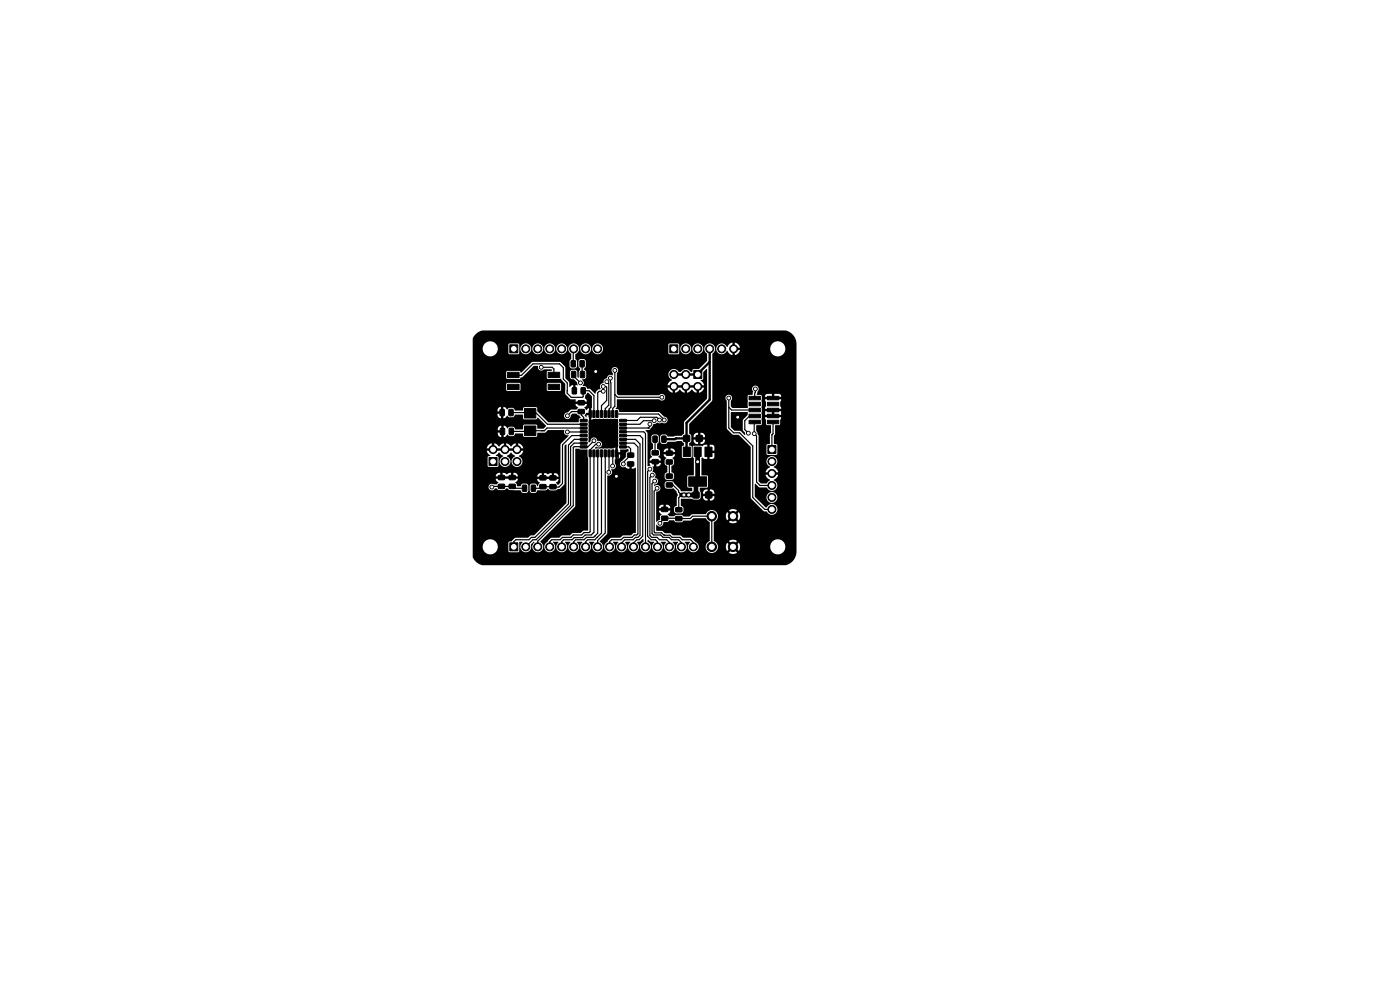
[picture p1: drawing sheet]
<svg xmlns="http://www.w3.org/2000/svg" width="297mm" height="210mm" viewBox="0 0 297 210" stroke-linecap="round" stroke-linejoin="round" font-family="sans-serif">
<g fill="#000" stroke="#000" stroke-width=".21">
<path d="M108.1 73.1h1.7v1.7h-1.7zM121.2 76.5h.7l.2 .1v1l-.1 .2-.6 .1-.3-.2zM121.3 78.8l.6-.1 .3 .2v1l-.2 .2h-.5l-.3-.1zM123.1 76.5h.6l.3 .1v1l-.2 .2-.6 .1-.2-.2zM123.2 78.8l.6-.1 .2 .2 .1 1-.2 .2h-.6l-.2-.1zM142.1 73.1h1.7v1.7h-1.7zM147.2 78.6h1.7v1.7h-1.7zM103.7 97.1h1.7v1.7h-1.7zM106.1 86.9l.7-.1 .2 .2v1l-.1 .2h-.6l-.2-.1zM106.2 90.9l.6-.1 .3 .2v1l-.2 .2h-.5l-.3-.1zM107.7 79h2.4v1.1h-2.4zM107.7 81.5h2.4v1.1h-2.4z"/>
<path d="M108 86.9l.7-.1 .2 .2v1l-.2 .2h-.5l-.3-.1zM108.1 90.9l.6-.1 .2 .2 .1 1-.2 .2h-.6l-.2-.1zM111.3 86.7h2.4v2h-2.4zM111.3 90.4h2.4v2h-2.4zM116.3 81.5h2.4v1.1h-2.4zM116.3 79h2.4v1.1h-2.4zM121.4 82.3l.7-.1 .2 .1v1l-.1 .3h-.6l-.2-.2zM123.1 89h1.4l.1 .4h-1.4zM123.1 89.8h1.4l.1 .4h-1.4zM123.1 90.6h1.4l.1 .4h-1.4zM123.1 91.4h1.4l.1 .4h-1.4zM123.1 92.2h1.4l.1 .4h-1.4z"/>
<path d="M123.1 93h1.4l.1 .4h-1.4zM123.1 93.8h1.4l.1 .4h-1.4zM123.1 94.6h1.4l.1 .4h-1.4zM122.7 85h1.2l.1 .2v.6l-.2 .1h-1l-.2-.2zM122.7 86.9l1.2-.1 .1 .3v.5l-.2 .2h-1l-.2-.2zM123.3 82.3l.7-.1 .2 .1v1l-.1 .3h-.6l-.2-.2zM125 95.5h.4v1.4l-.4-.1zM125 87.1l.4 .1v1.4l-.4-.1zM125.8 95.5h.4v1.4l-.4-.1zM125.8 87.1l.4 .1v1.4l-.4-.1zM126.6 95.5h.4v1.4l-.4-.1zM126.6 87.1l.4 .1v1.4l-.4-.1z"/>
<path d="M127.4 95.5h.4v1.4l-.4-.1zM127.4 87.1l.4 .1v1.4l-.4-.1zM128.2 95.5h.4v1.4l-.4-.1zM128.2 87.1l.4 .1v1.4l-.4-.1zM129 95.5h.4v1.4l-.4-.1zM129 87.1l.4 .1v1.4l-.4-.1zM129.8 95.5h.4v1.4l-.4-.1zM129.8 87.1l.4 .1v1.4l-.4-.1zM130.6 95.5h.4v1.4l-.4-.1zM130.6 87.1l.4 .1v1.4l-.4-.1zM131.5 94.6h1.3l.1 .4h-1.4zM131.5 93.8h1.3l.1 .4h-1.4z"/>
<path d="M131.5 93h1.3l.1 .4h-1.4zM131.5 92.2h1.3l.1 .4h-1.4zM131.5 91.4h1.3l.1 .4h-1.4zM131.5 90.6h1.3l.1 .4h-1.4zM131.5 89.8h1.3l.1 .4h-1.4zM131.5 89h1.3l.1 .4h-1.4zM133.2 98h1.1l.2 .2v.6l-.3 .1h-1l-.1-.2zM133.2 96.1h1.1l.2 .2v.6l-.3 .1h-1l-.1-.2zM138.4 97.5h1.1l.2 .2v.6l-.2 .1h-1l-.2-.2zM138.4 95.6h1.1l.2 .2v.6l-.2 .1h-1l-.2-.2zM138.6 92.5h.6l.2 .1 .1 1-.2 .2-.6 .1-.2-.2zM140.4 92.5h.7l.2 .1v1l-.1 .2-.6 .1-.2-.2z"/>
<path d="M141.4 95.7h1.1l.2 .2v.6l-.2 .1h-1l-.2-.2zM141.4 97.6l1.1-.1 .2 .3v.5l-.2 .2h-1l-.2-.3zM144.9 94.8h1.6v2h-1.6zM145 92.4h1.3v1.2h-1.3zM147.2 94.8h1.6v2h-1.6zM147.7 92.4h1.3v1.2h-1.3zM149.6 94.8h1.4v2h-1.4zM158.9 89.1h2.4v.8h-2.4zM158.9 87.9h2.4v.7h-2.4zM158.9 86.6h2.4v.8h-2.4zM158.9 85.3h2.4v.8h-2.4zM158.9 84.1h2.4v.7h-2.4z"/>
<path d="M162.9 94.5h1.7v1.7h-1.7zM162.8 89.1h2.4v.8h-2.4zM162.8 87.9h2.4v.7h-2.4zM162.8 86.6h2.4v.8h-2.4zM162.8 85.3h2.4v.8h-2.4zM162.8 84.1h2.4v.7h-2.4zM105.7 102.8l1.2-.1 .2 .2v.6l-.3 .2-1-.1-.1-.2zM105.7 100.9l1.2-.1 .2 .3v.5l-.3 .2h-1l-.1-.3zM108 102.8l1.2-.1 .2 .2-.1 .6-.2 .2-1-.1-.1-.2zM108 100.9l1.2-.1 .2 .3-.1 .5-.2 .2h-1l-.1-.3zM108.1 115.1h1.7v1.7h-1.7zM110.9 102.9h.6l.2 .1 .1 1-.2 .3h-.6l-.2-.2z"/>
<path d="M112.7 102.9h.7l.2 .1v1l-.1 .3h-.6l-.2-.2zM114.5 102.8h1.2l.2 .2v.6l-.3 .1h-1l-.1-.2zM114.5 100.9h1.2l.2 .2v.6l-.3 .2-1-.1-.1-.2zM116.7 102.8h1.1l.2 .2v.6l-.2 .1h-1.1l-.1-.2zM116.7 101l1.1-.1 .2 .2v.6l-.2 .2-1.1-.1-.1-.2zM140.4 109.5h1.1l.2 .2v.6l-.2 .1h-1l-.2-.2zM140.4 107.6h1.1l.2 .2v.6l-.2 .1h-1l-.2-.2zM141.4 102.5l1.1-.1 .2 .2v.6l-.2 .2-1-.1-.2-.2zM141.4 100.6l1.1-.1 .2 .3v.5l-.2 .2h-1l-.2-.3zM143.4 107.7h1.1l.2 .2v.6l-.2 .1h-1l-.2-.2zM143.4 109.6l1.1-.1 .2 .3v.5l-.2 .2h-1l-.2-.3zM146.1 101.1h3.8v2h-3.8z"/>
<path d="M147 104.4h1.3v1.2h-1.3zM149.7 104.4h1.3v1.2h-1.3z"/>
<circle cx="111.5" cy="74" r=".85"/>
<circle cx="114.1" cy="74" r=".85"/>
<circle cx="114.8" cy="77.9" r=".4"/>
<circle cx="116.6" cy="74" r=".85"/>
<circle cx="119.2" cy="74" r=".85"/>
<circle cx="121.7" cy="74" r=".85"/>
<circle cx="124.2" cy="74" r=".85"/>
<circle cx="126.4" cy="78.8" r=".4"/>
<circle cx="126.8" cy="74" r=".85"/>
<circle cx="130.4" cy="78.6" r=".4"/>
<circle cx="143" cy="79.4" r=".85"/>
<circle cx="145.5" cy="74" r=".85"/>
<circle cx="145.5" cy="79.4" r=".85"/>
<circle cx="148" cy="74" r=".85"/>
<circle cx="150.6" cy="74" r=".85"/>
<circle cx="153.1" cy="74" r=".85"/>
<circle cx="155.6" cy="74" r=".85"/>
<circle cx="104.6" cy="95.4" r=".85"/>
<circle cx="107.1" cy="97.9" r=".85"/>
<circle cx="107.1" cy="95.4" r=".85"/>
<circle cx="109.7" cy="95.4" r=".85"/>
<circle cx="109.7" cy="97.9" r=".85"/>
<circle cx="120.4" cy="91.6" r=".4"/>
<circle cx="120.4" cy="88.2" r=".4"/>
<circle cx="123.1" cy="81.2" r=".4"/>
<circle cx="126" cy="93.5" r=".4"/>
<circle cx="127" cy="94.2" r=".4"/>
<circle cx="128" cy="82" r=".4"/>
<circle cx="128" cy="83" r=".4"/>
<circle cx="128.7" cy="81" r=".4"/>
<circle cx="129.5" cy="80.2" r=".4"/>
<circle cx="130" cy="98.9" r=".4"/>
<circle cx="132.2" cy="98.4" r=".4"/>
<circle cx="137.9" cy="99.5" r=".4"/>
<circle cx="137.9" cy="90" r=".4"/>
<circle cx="138.8" cy="89.2" r=".4"/>
<circle cx="139.9" cy="89.1" r=".4"/>
<circle cx="140.4" cy="84.3" r=".4"/>
<circle cx="140.9" cy="89.1" r=".4"/>
<circle cx="143" cy="82" r=".85"/>
<circle cx="145.5" cy="82" r=".85"/>
<circle cx="148" cy="98" r=".4"/>
<circle cx="148" cy="82" r=".85"/>
<circle cx="154.6" cy="84.4" r=".4"/>
<circle cx="156.5" cy="88.5" r=".4"/>
<circle cx="158.8" cy="91.9" r=".4"/>
<circle cx="160" cy="92" r=".4"/>
<circle cx="160.3" cy="82.5" r=".4"/>
<circle cx="163.8" cy="97.9" r=".85"/>
<circle cx="104.3" cy="103.3" r=".4"/>
<circle cx="111.5" cy="116" r=".85"/>
<circle cx="114.1" cy="116" r=".85"/>
<circle cx="116.6" cy="116" r=".85"/>
<circle cx="119.2" cy="116" r=".85"/>
<circle cx="121.7" cy="116" r=".85"/>
<circle cx="124.2" cy="116" r=".85"/>
<circle cx="126.8" cy="116" r=".85"/>
<circle cx="129.1" cy="100.2" r=".4"/>
<circle cx="129.3" cy="116" r=".85"/>
<circle cx="130.8" cy="101" r=".4"/>
<circle cx="131.9" cy="116" r=".85"/>
<circle cx="134.4" cy="116" r=".85"/>
<circle cx="136.9" cy="116" r=".85"/>
<circle cx="138.4" cy="100.8" r=".4"/>
<circle cx="138.9" cy="102.1" r=".4"/>
<circle cx="139.4" cy="103.6" r=".4"/>
<circle cx="139.5" cy="116" r=".85"/>
<circle cx="140" cy="111" r=".4"/>
<circle cx="142" cy="116" r=".85"/>
<circle cx="144.6" cy="116" r=".85"/>
<circle cx="145.1" cy="105" r=".4"/>
<circle cx="146.1" cy="105" r=".4"/>
<circle cx="147.1" cy="116" r=".85"/>
<circle cx="151" cy="116" r="1"/>
<circle cx="151" cy="109.5" r="1"/>
<circle cx="155.5" cy="116" r="1"/>
<circle cx="155.5" cy="109.5" r="1"/>
<circle cx="163.8" cy="103" r=".85"/>
<circle cx="163.8" cy="100.4" r=".85"/>
<circle cx="163.8" cy="105.5" r=".85"/>
<circle cx="163.8" cy="108.1" r=".85"/>
</g>
<g fill="none" stroke="#000" stroke-width=".25">
<path d="M108.1 79.6h2.5l2.5-2.4h5.6l.8 .8v2.4l.8 .8v2.2l.9 .9h2.4l.1-.2v-1.2h1.3l1 1v3.9M114.9 78l2.2-.1 .4 .4v1.2M117.3 79.2h.3M121.7 79.4v.4l1.4 1.4M121.7 74l-.1 3.2M123.5 77.2l.1 2.2M130.4 78.6v7.6l-.4 .4v1.2M108.4 87.5h3.9l.2 .2h1.3l2.3 2.3h7.7M120.3 82.9h.1M120.4 88.2l.9-.9h2v.7l.5 .5v.7M123 93.2l.8 .1M123.8 94.7v.1"/>
<path d="M123.8 90.8h-7.7l-.6 .6-7 .1M123.8 91.6h-3.4M123.8 93.2h-2l-1.2 1.2v12.5l-7.1 7.1h-.8l-.5 .5h-2.8l-.4 .4v1.1M123.8 94h-2l-.7 .7v12.5l-7.4 7.3h-.7l-1.5 1.5M123.8 92.4h-2.5l-2 2v8.2l-.7 .7-1.3-.1M125.2 96.2h.1M126 93.5l-1.3 1.3-2.9-.1-.2 .2v12.4l-7.5 7.5v1.2M126 96.2v16.7l-.6 .6h-1.2l-.6 .5h-1.8l-.4 .5h-1.8l-.4 .4v1.1M126.8 96.2v16.9l-.9 .9h-1.5l-.5 .5h-1.8l-.4 .4v1.1M127 94.2h-.6l-1.2 1.2v17.4l-.2 .2h-1.1l-.5 .5h-1.8l-.5 .5h-1.8l-.5 .5h-1.8l-.4 .4v1.1M127.6 96.2v16.9l-1.4 1.4h-1.5l-.5 .4v1.1M127.8 83.2l.2-.2h-.9l-.3 .3v4.5"/>
<path d="M128 82h.5l.2 .1v2.9l-1.1 1.1v1.7M128.2 96.2h.1M128.4 96.2v16.8l-1.6 1.7v1.3M128.7 81l.5 .4v4.5l-.8 .8v1.1M129.2 96.2l-.1 4M129.5 80.2l.1 6.2-.4 .4v1M130 96.2v2.7M130.4 83.7l.6 .6h9.4M130.8 96.2l.4 .4v4l-.4 .4M130.8 87.8h.1M130.8 87.8h8.9l1.2 1.3M132.2 91.7l.2 .1"/>
<path d="M132.2 92.4h3.5l.6 .6v20.7l-.7 .8h-.5l-.7 .7v.8M132.2 94.8h1.2l.4 .4v1.3l-1.6 1.6v.3M132.2 90.8h5.4M132.2 94h2.3l.8 .8v18.4l-.2 .3h-.5l-.5 .5h-1.8l-.5 .5h-2.1l-.4 .4v1.1M132.2 93.2h2.6l1 1v19.3l-.5 .5h-.5l-.5 .5h-1.8l-.6 .7v.8M132.2 91.6h4.4l.3 .4v24M137.6 90.8h.1M137.9 99.5l-.5 .5v13.8l.7 .7h1l.4 .4v1.1M137.9 90v.4l-.4 .4M138.8 89.2h-2.3l-.8 .8h-3.5M139 93.2v2.9M139.9 89.1l-.6-.6h-3.5l-.6 .7h-3"/>
<path d="M142 98v3M154.6 84.4v6.4l1 1h1.3l2.8 2.8v10.9l2.5 2.6h2.3M154.6 86.4l.6 .6h4.9M160.1 89.5l-.1 2.5 .5 .5v9.7l.7 .8h2.6M160.1 88.3h-1.1l-1 1v1.8l.8 .8M160.3 82.5l-.2 1.9M163.7 92.3h.1M163.8 92.3v3.1M164 89.5v2.5l-.3 .3M164 89.5h.1M104.3 103.3l.2-.1h4.2l.4 .4h2.2M115.2 101.4h2.1"/>
<path d="M117.3 103.2h-2.1l-.4 .4h-1.6M117.3 101.4h.1M117.3 103.2h.1M138.4 100.8l-.5 .5v12.3l.4 .4h1.1l.5 .5h1.5l.6 .6v.9M138.9 102.1l-.6 .5v10.6l.3 .3h1.6l.5 .5h1.2l.5 .5h1.6l.6 .6v.9M139.4 103.6l-.6 .6v8.7l.1 .1h1.4l.7 .5h1.1l.5 .5h1.6l.5 .5h1.8l.6 .6v.9M140 111l1-1.1 5.4 .1 .5-.5h4.1v6.5M142 102.9h.8l1.2 1.2v.3l.6 .6-.6 .6v2.5M148 102.1l-.4 .4"/>
</g>
<path d="M148 95.8v6.3M147.6 102.5v2.5h-3" fill="none" stroke="#000" stroke-width="1"/>
<path d="M150.6 73.8v11l-5 4.9 .1 6.1M150.6 76.8l-2.7 2.6h-4.9M145.6 93l-4.8 .2" fill="none" stroke="#000" stroke-width=".5"/>
<path d="M101 70.8l1.4-.7h64.2a2.96 2.96 0 0 1 2.4 2.9v44a2.96 2.96 0 0 1-2.4 2.9h-64.3a2.92 2.92 0 0 1-2-1.7v-2.3h2.1a1.6 1.6 0 0 0 2.2 1.6 1.6 1.6 0 0 0 .4-2.7 1.6 1.6 0 0 0-2.6 .8v.3h-2.1v-12.6h3.3a.71 .71 0 0 0 .6 .7 .71 .71 0 0 0 .8-.4h.4l.5 .4 1.2-.1a.44 .44 0 0 1 .4-.3 .44 .44 0 0 1 .4 .3l2.5 .1 .4 .5 .9 .1 .4-.4v-1.2l-.4-.4h-.7l-.4 .1-.2 .4h-.7l-.1-.4-.3-.4 .4-.3 .2-.4h-4.7l.1 .4 .4 .4-.3 .3h-.7a.71 .71 0 0 0-1.1 .6h-3.3v-2.2h14.6v-.7h.5v.7h1.6v-.7h.6v.7h.9a.78 .78 0 0 0-.9-.7h-1.1a.44 .44 0 0 1-.7 0 1.79 1.79 0 0 0-1.7 .2l-.1 .5-13.7-.1h5.8v-.7h.5v.7h1.8v-.7h.5v.7h1a.77 .77 0 0 0-1-.7h-.8l-.7 .3a2.17 2.17 0 0 0-1.9-.1l-.3 .5h-4.9v-5.9h3.9v.5h-.9l.2 .6 .5 .5-.6 .3v1.8l.3 .2 1.8 .1 .2-.2v-1.9l-.5-.4 .6-.6 1 .8a1.16 1.16 0 0 0-.6 1.8 1.16 1.16 0 0 0 1.9 0 1.16 1.16 0 0 0-.6-1.8l.9-.8 .9 .8a1.16 1.16 0 0 0-.5 1.8 1.16 1.16 0 0 0 1.8 0 1.16 1.16 0 0 0-.5-1.8v-.1a1.4 1.4 0 0 0 .9-1.1h-.9v-.5h.9l-.4-.7-.6-.4-.1 .9h-.5v-.9l-.5 .2-.5 .5-.5-.5-.5-.2v.9h-.5v-.9l-.5 .2-.6 .5-.5-.5-.4-.2v.9h-.6v-.9a1.34 1.34 0 0 0-1 1.1h-3v-3.3h5.3v.2a.74 .74 0 0 0 .7 .7v-.9h-6v-.8h5.3v.3h.7v-1a.74 .74 0 0 0-.7 .7h-5.3v-3.2h5.2v.2a.74 .74 0 0 0 .8 .7v-.9h-6v-.8h5.2v.3h.8v-1h.5v2.4l.4-.1 .3-.3a.16 .16 0 0 1 .2-.1 .16 .16 0 0 1 .1 .2l.2 .1h.8l.5-.6h1.6l.1 .8 .2 .3h2.5l.4-.4 1.7 1.8-.5 .5h-1.2l-.1-.6-.3-.2h-2.5l-.2 .2-.1 .8h-1.5l-.6-.6h-.7l-.5 .4-.3-.4-.5-.2v2.4l.5-.1 .3-.5 .5 .4h.7l.6-.6 1.5 .1 .1 .4 .2 .3h2.5l.3-.3v-.6h1.6l.7-.6h3.3l.1 .2a.76 .76 0 0 0 .2 .7 .76 .76 0 0 0 .7 .3l-1.7 1.9v8.1l-.5 .5-.5-.4 .4-.4 .2-.5h-4.5l.1 .5 .4 .3-.3 .3v.4h-.2l-.2-.4-.4-.1h-.8l-.2 .5v1.2l.4 .3h.6l.4-.2 .2-.4h1.8l.4-.3 .5 .3h1.2l.4-.2 .5-.1 .9-.9 .1-8.2 .3-.3 .1 12.4-6.9 6.8-.7 .1-.6 .5h-2.6l-.8 .7-.6 .1-.2 .2 .1 1.9 .2 .2 1.9-.1 .2-.2-.1-1.9h.8a1.19 1.19 0 0 0-.4 1.6 1.19 1.19 0 0 0 1.6 .4 1.19 1.19 0 0 0 .5-1.5l.6-.5h.2a1.19 1.19 0 0 0-.2 1.8 1.19 1.19 0 0 0 1.9-.1 1.19 1.19 0 0 0-.5-1.8l7.4-7.5v-12.1l.8-.1 .4 .2h1.4l.2 1.7v15.4l-1.1 .1-.5 .5h-1.7l-.6 .5h-1.6l-.7 .5h-1.7l-.7 .8a1.19 1.19 0 0 0-.5 1.7 1.19 1.19 0 0 0 1.8 .2 1.19 1.19 0 0 0-.2-1.8l1.1-.1 .1 .2a1.18 1.18 0 0 0-.1 1.7 1.18 1.18 0 0 0 1.7-.1 1.18 1.18 0 0 0-.2-1.7l1-.1 .1 .2a1.18 1.18 0 0 0-.1 1.7 1.18 1.18 0 0 0 1.8-.1 1.18 1.18 0 0 0-.3-1.7l1.1-.1 .1 .2a1.18 1.18 0 0 0-.1 1.7 1.18 1.18 0 0 0 1.7-.1 1.18 1.18 0 0 0-.3-1.7l1.1-.1 .1 .2a1.17 1.17 0 0 0 0 1.8 1.17 1.17 0 0 0 1.7-.3 1.17 1.17 0 0 0-.6-1.7l1.6-1.8v-12.2a.84 .84 0 0 0 .9-.4 .84 .84 0 0 0 0-1 .74 .74 0 0 0 .9-.3 .74 .74 0 0 0-.2-.9l.2-1.9h.5v1l.3-.2 .2-.3v-.5h-1l-.1-1.5-.9 .3h-3.2l-.2-.2 .2-.2a.76 .76 0 0 0 1.3-.4 .76 .76 0 0 0-1-.9 .73 .73 0 0 0-.8-.7 .73 .73 0 0 0-.6 .8l-.3 .3-.2-.3v-4l.1-1.5h-.5v.4l-.4-.4 .3-.5h.6v-1l-.5 .4-.5-.5 .5-.4 .1-.4h-2.4l.2 .4 .4 .4-.4 .4h-1.2l-.7 .6a.72 .72 0 0 0-.7 .7 .72 .72 0 0 0 .8 .7 .72 .72 0 0 0 .6-.8l.4-.4h.8l.6 .4 .3 .4-.4 .4v.6l-6.5 .1-2.3-2.3v-.7l-.3-.2h-2.5l-.2 .2-.1 .5h-1.6l-.5-.6h-.8l-.4 .4-.5-.5-.8-.1a.74 .74 0 0 0-.8 .7h-5.2v-5.5h7.1v1.2l.2 .2h2.7l.1-.2v-1.2h5.6v1.2l.1 .2h2.7l.2-.2v-1.3l-.2-.2h-2.6l-.2 .3h-5.6l-.2-.3h-2.6l-.2 .3h-7.1v-2.6h7.1v1.2l.1 .3h2.7l.3-.3 .4-.1 2.3-2.4h.8l.1 .1a.73 .73 0 0 0 .4 .9 .73 .73 0 0 0 .9-.3h1.5l.2 .2-.1 .2-1 .1v1.3l.1 .3h3l.8 1v2.2l1 1 1.2 .1v.5h2.4l-.1-.5a.69 .69 0 0 1 0-1.1l.1-.3h.3l.8 .8-.1 5 .9-.3 4.7 .1 .1 5.5-.1 1.5h.5v-.5l1.6-.2 .2 .2-.1 .3-.5 .5v.7l-.9 .9a.75 .75 0 0 0-.3 1 .75 .75 0 0 0 1.1 .3l.3 .3h.5v-1.2h.4l.1 1.2 .8-.2 .1 .1v13.7l-.6 .1-.4 .5h-1.8l-.5 .5h-2l-.7 .8a1.19 1.19 0 0 0-.5 1.7 1.19 1.19 0 0 0 1.8 .2 1.19 1.19 0 0 0-.2-1.8l1.1-.1 .1 .2a1.18 1.18 0 0 0-.2 1.7 1.18 1.18 0 0 0 1.8 0 1.18 1.18 0 0 0-.2-1.8l.2-.1 .9 .1a1.19 1.19 0 0 0-.2 1.7 1.19 1.19 0 0 0 1.8 .1 1.19 1.19 0 0 0-.1-1.8l.6-.2 .6-.5 .1 .6a1.17 1.17 0 0 0-.4 1.8 1.17 1.17 0 0 0 1.9-.1 1.17 1.17 0 0 0-.6-1.7l.1-.4 .5 .4 .8 .1a1.19 1.19 0 0 0-.2 1.8 1.19 1.19 0 0 0 1.8 0 1.19 1.19 0 0 0-.2-1.8h1.1a1.22 1.22 0 0 0-.3 1.5 1.22 1.22 0 0 0 1.3 .6 1.23 1.23 0 0 0 .4-2.1h1.1a1.22 1.22 0 0 0-.3 1.5 1.22 1.22 0 0 0 1.4 .6 1.23 1.23 0 0 0 .4-2.1h1.1a1.22 1.22 0 0 0-.4 1.5 1.22 1.22 0 0 0 1.4 .6 1.26 1.26 0 0 0 .8-1.2 1.26 1.26 0 0 0-.8-1.2l-.8-.6h-1.7l-.6-.5h-1.5l-.5-.5h-1.3l-.5-.5h-1.3l.1-1.3a.82 .82 0 0 0 1 .4 .82 .82 0 0 0 .5-.9l.8-.1 .4-.3h.9l.5 .4h1.1l.5-.4h1.6l.5-.5h2.7l.8 .9v4a1.31 1.31 0 0 0-.4 2.3 1.31 1.31 0 0 0 2.1-1.1h1.7l.3 .9 .7-.7 .3 .3-.7 .7a1.51 1.51 0 0 0 1.8 0l-.7-.7 .3-.3 .7 .7 .3-1h6.4v.2a1.61 1.61 0 0 0 2.4 1.3 1.61 1.61 0 0 0 0-2.8 1.61 1.61 0 0 0-2.4 1.3h-6.4l-.3-.8-.7 .7-.3-.3 .7-.7a1.51 1.51 0 0 0-1.8 0l.7 .7-.3 .3-.7-.7-.3 .9h-1.7a1.5 1.5 0 0 0-.9-1.3v-4a1.35 1.35 0 0 0 .9-1.2h1.7l.3 .9 .7-.7 .3 .3-.7 .7a1.51 1.51 0 0 0 1.8 0l-.7-.7 .3-.3 .7 .7 .2-.4 .1-.7-.3-.7-.7 .7-.3-.3 .7-.7a1.51 1.51 0 0 0-1.8 0l.7 .7-.3 .3-.7-.7-.3 .9h-1.7a1.34 1.34 0 0 0-1.1-1.3 1.34 1.34 0 0 0-1.5 .9h-2.8l-.7 .5h-1.2l-.5-.4h-1.1l-.4 .3h-1l-.4-.4 .5-.3 .1-.5h-2.4l.1 .5 .5 .3-.4 .5v.7l-.8 .4v-2.9h1.5v-.7h.6v.7h.9a.78 .78 0 0 0-.9-.7 1.06 1.06 0 0 0-1.5 .6l-.6 .1v-3.4a.76 .76 0 0 0 .9-1 .76 .76 0 0 0-1.3-.3v-.3l.5-.2h1.7v.6l.3 .4h1.5l.7 .6 .3 .6-.2 .7v1.7l-.4 .3-.2 .3v.7l.4 .4h1.2l.4-.4-.1-.9-.5-.3 .1-1.5h2.3l.3 .2h1l.5-.3 .1-.4h.4v.2a.78 .78 0 0 0 1 .7v-.9h.5v.9h.3a.78 .78 0 0 0 .7-.9h-2.9l-.1-.8h.5v.2h1v-.9h.5v.9h1v-.2a.79 .79 0 0 0-1-.7 1.06 1.06 0 0 0-1.4 .6l-.6 .1-.1-.4v-.6l1.7-.2v-2.2l-.2-.2-1.2-.1v-3.6l.2-.1 .4 .3h.6v-1.3h.6v1.3l.8-.2 .2-1.1h-1.6v-1.8h.6v1.3h1v-.9l-.4-.4h-1.7l-.4 .3-1.9-.1-.2 .2-.1 2.2 .3 .3v3.6l-1.2 .1-.2 .2v2.1l.2 .2 .8 .1v.7h-2.4l-.1-.4-1.7-1.7h-1.2l-.4 .5h-1.7l.2-.2a.79 .79 0 0 0-.6-1.1 .8 .8 0 0 0-.5-1.3l.2-.5-.2-.5 .3-.1v-.7h.6v.7a.78 .78 0 0 0 .9-.7h-2.4l.2 .6h-.6v-1.2l2.8 .1-.1-.5-.4-.4 .3-.4h.8l.1 .4 .5 .4-.4 .4v.8l.6 .5v1.2l-.5 .4-.1 .9 .4 .4 1.3-.1 .3-.3v-.7l-.2-.3-.4-.3v-1.2l.6-.5v-.8l-.4-.4 .4-.4 .2-.4h-3.2v-.6l1.7 .1v-.8h.6v.8h.9a.77 .77 0 0 0-.9-.8 1.06 1.06 0 0 0-1.5 .6l-.8 .1-.2-.4-.4-.2v-1l.3-.5 .1-1h.3v1l.4 .5h.7l.5-.5 2.9-.1 .5 .4v.5l-.4 .3v2.2l.2 .2 1.6-.1 .3-.2v-2.1l-.2-.2-.4-.1v-.5l.4-.3 .1-.4h.4v.2a.78 .78 0 0 0 1 .7v-.9h.5v.9h.3a.78 .78 0 0 0 .7-.9h-2.9l-.1-.8h.5v.2h1v-.9h.5v.9h1v-.2a.79 .79 0 0 0-1-.7 1.06 1.06 0 0 0-1.4 .6l-.6 .1-.4-.5v-2.1l4.8-4.8 .1-.7h2.8l.3 .6v6l1.3 1.2 1.2 .1 2.6 2.5v10.9l2.7 2.7 .6 .1a1.2 1.2 0 0 0 1.2 .7 1.2 1.2 0 0 0 1.1-.9v-.5a1.19 1.19 0 0 0-1.1-.9 1.19 1.19 0 0 0-1.2 .7h-.2l-2.1-2.1h2.3v.2a1.16 1.16 0 0 0 1.8 .7 1.16 1.16 0 0 0-.1-1.9 1.16 1.16 0 0 0-1.7 1h-2.3l-.2-.1v-2.7l.2-.1 .8 .8h1.6a1.18 1.18 0 0 0 1.9 .3 1.18 1.18 0 0 0-.5-1.9l.7-.5 .3-.6h-.9v-.5h.9a1.65 1.65 0 0 0-1-1.1 1.19 1.19 0 0 0 .6-1.9 1.19 1.19 0 0 0-1.9 0 1.19 1.19 0 0 0 .6 1.9l-.7 .5-.3 .6h.9v.5h-.9a1.65 1.65 0 0 0 1 1.1l-.8 .8h-1.2l-.5-.6v-9.6l-.5-1v-1.1l1.1-.2 .1-.2v-1.4h.7l.2 .6 .1 1 1 .2v1.5l-.3 .4v1.9l-.6 .2-.1 .1v1.9l.3 .2h1.9l.1-.2v-1.9l-.1-.1-.6-.2v-1.6l.2-.4v-1.8l1.1-.2v-1l.2-.6h-4.1l-.1-.9 .1-.4h.7v.8h1.5v-.8h.5v.8h1.4v-.8h-4.1l-.1-2.1 .1-.4h.7l.2 .6v.8l-.2 .6h3.4l-.2-.6v-.8l.2-.6h-4.1v-.7h.7v.2h1.5v-.6h.5v.6h1.4a.52 .52 0 0 0-.4-.6h-2.6l-.4 .4h-.7l-.2-.2h-.8l.1-.6a.74 .74 0 0 0 0-1.2 .74 .74 0 0 0-1.1 .3l.2 .7-.1 .7-.9 .1-.2 .2 .1 2.3-.1 .2h-3.2l-.4-.3 .1-1.2a.7 .7 0 0 0-.2-1.2 .7 .7 0 0 0-1 .6h-2.8v-9.3l.4-.5 .2-.6h.2l.1 .2a1.21 1.21 0 0 0 1.1 1 1.21 1.21 0 0 0 1.2-.8l.4 .6 .7 .3v-.9h.5v.9l.7-.3 .4-.7h-.9v-.4h7.3v.2a1.61 1.61 0 0 0 2.4 1.3 1.61 1.61 0 0 0 0-2.8 1.61 1.61 0 0 0-2.4 1.3h-7.3v-.2h.9a1.34 1.34 0 0 0-1.1-1v.9h-.5l-.1-.9a1.47 1.47 0 0 0-1 .9h-.1a1.16 1.16 0 0 0-1.3-.7 1.16 1.16 0 0 0-1 1.1h-.2v-.2a1.17 1.17 0 0 0-1.9-.7 1.17 1.17 0 0 0 .2 2v1.5l-1.7 1.7h-1.2l-.2 .1v.4l-.4 .1a1.21 1.21 0 0 0-2.1 0h-.4a1.18 1.18 0 0 0-2-.2 1.18 1.18 0 0 0 .6 1.9l-.7 .5-.3 .6h.9v.5h-.9a1.34 1.34 0 0 0 1.1 1.1v-.9h.5v.9l.5-.2 .5-.5 .5 .5 .5 .2v-.9h.5v.9l.5-.2 .6-.5 .5 .5 .5 .2v-.9h.5v.9l.5-.2 .6-.9h-.9v-.5h.9l-.3-.6-.5-.4 .6-.3v-1.5l.6-.6h.2v6.3l-4.8 4.8-.1 2.6-.5 .4-2.9 .2-.5-.4h-.6l-.4 .1-.1 .4h-.3l-.5-.5h-.7l-.3 .1-.1 .4v1l.3 .5v1l-.4 .3-.1 .8 .4 .6-.5 .3-.1 .4h-.4v-5.7l-.4-.6 .9-.2 .7-1.1 .4-.1a.47 .47 0 0 1 .8-.1l.5-.2a.75 .75 0 0 0 1.3-.2 .75 .75 0 0 0-.8-1l-1-1h-8.4l-.2-.5-.6-.2 .3-.5v-1.5h9a.71 .71 0 0 0 1 0 .71 .71 0 0 0-.1-1 .71 .71 0 0 0-1 .1h-8.6l-.3-.3v-4.4a.71 .71 0 0 0 0-1 .71 .71 0 0 0-1 0 .71 .71 0 0 0 .1 1.1l-.1 .4a.8 .8 0 0 0-1.2 .7 .88 .88 0 0 0-.7 1 .77 .77 0 0 0-.6 1.2l-.5 .2-.7 .8-1-.9-.7-.2v-.1a.61 .61 0 0 0-.8-.4l-.1-.1a.96 .96 0 0 0-.1-1.3l.1-.1a.61 .61 0 0 0 .8-.5l-.1-1.2a.39 .39 0 0 1-.3-.2 .39 .39 0 0 1 0-.4l.3-.4-.1-1.3-.3-.2h-.8l-.4 .5v1l.4 .5-.3 .7v1.2l-.3-.2v-1l-.3-.4h-.9l-.3 .2v1.5l.3 .2 .5 .1 .6 .6 .2 .6h-.5l-.1 1.4h-.4v-1.4l-.8 .4-.1-1-.8-.9v-2.4l-1.2-1h-5.8l-2.4 2.3-.3-.4h-2.6l-.2 .2h-7.1v-5h2.1a1.6 1.6 0 0 0 2 1.7 1.6 1.6 0 0 0 .9-2.5h2.5v1.8l.3 .2h1.9l.2-1.1h.2a1.16 1.16 0 0 0 1.1 1.2 1.16 1.16 0 0 0 1.2-1.2h.2v.2a1.16 1.16 0 0 0 1.3 1 1.16 1.16 0 0 0 1-1.2h.3v.2a1.16 1.16 0 0 0 1.2 1 1.16 1.16 0 0 0 1.1-1.2h.2v.2a1.16 1.16 0 0 0 1.3 1 1.16 1.16 0 0 0 1-1.2h.2l.2 .6 .5 .5v1l-.4 .5v1.1l.4 .4h.8l.4-.4v-1.1l-.4-.5 .1-1a1.2 1.2 0 0 0 .8-1.1h.2v.2a1.16 1.16 0 0 0 1.2 1 1.16 1.16 0 0 0 1.1-1.2h.2v.2a1.15 1.15 0 0 0 1.8 .8 1.15 1.15 0 0 0 .1-1.9h14.3v1.8l.2 .3 2-.1 .1-1.1h.2a1.16 1.16 0 0 0 1.2 1.2 1.16 1.16 0 0 0 1.1-1.2h.3v.2a1.16 1.16 0 0 0 1.8 .7 1.16 1.16 0 0 0-.2-1.9 1.16 1.16 0 0 0-1.6 1h-.3v-.2a1.16 1.16 0 0 0-1.2-1 1.16 1.16 0 0 0-1.1 1.2h-.2v-.9l-.3-.3-1.8 .1-.2 .2h-14.3a1.15 1.15 0 0 0-1.2-.1 1.15 1.15 0 0 0-.7 1h-.2v-.2a1.16 1.16 0 0 0-1.3-1 1.16 1.16 0 0 0-1 1.2h-.2l-.1-.2a1.16 1.16 0 0 0-1.2-1 1.16 1.16 0 0 0-1.1 1.2h-.2v-.2a1.16 1.16 0 0 0-1.2-1 1.16 1.16 0 0 0-1.1 1.2h-.2v-.2a1.16 1.16 0 0 0-1.3-1 1.16 1.16 0 0 0-1 1.2h-.3v-.2a1.16 1.16 0 0 0-1.2-1 1.16 1.16 0 0 0-1.1 1.2h-.2v-.2a1.16 1.16 0 0 0-1.3-1 1.16 1.16 0 0 0-1 1.2h-.2l-.1-.9-.2-.2h-1.8l-.3 .2h-2.5a1.6 1.6 0 0 0-1.7-.7 1.6 1.6 0 0 0-1.2 1.5h-2.1v-2.1zM105 95.1h1.7v.5h-1.7zM107.6 95.1h1.6v.5h-1.6zM143.4 81.7h1.7v.5h-1.7zM145.9 81.7h1.7v.5h-1.7zM155.1 87.4l3.5 .1v.6l-1 1.1v2l.5 .6v.5l-1-.9h-1.3l-.7-.8z" fill="#000"/>
<g fill="#fff" stroke="#fff" stroke-width=".21">
<circle cx="123.1" cy="81.2" r=".2"/>
<circle cx="104.3" cy="103.3" r=".2"/>
<circle cx="145.1" cy="105" r=".2"/>
<circle cx="146.1" cy="105" r=".2"/>
<circle cx="148" cy="98" r=".2"/>
<circle cx="120.4" cy="88.2" r=".2"/>
<circle cx="114.8" cy="77.9" r=".2"/>
<circle cx="132.2" cy="98.4" r=".2"/>
<circle cx="130.8" cy="101" r=".2"/>
<circle cx="126.4" cy="78.8" r=".2"/>
<circle cx="156.5" cy="88.5" r=".2"/>
<circle cx="140" cy="111" r=".2"/>
<circle cx="120.4" cy="91.6" r=".2"/>
<circle cx="160.2" cy="82.5" r=".2"/>
<circle cx="128.7" cy="81" r=".2"/>
<circle cx="137.9" cy="90" r=".2"/>
<circle cx="137.9" cy="99.5" r=".2"/>
<circle cx="128" cy="83" r=".2"/>
<circle cx="128" cy="82" r=".2"/>
<circle cx="129.5" cy="80.2" r=".2"/>
<circle cx="140.4" cy="84.3" r=".2"/>
<circle cx="130.4" cy="78.6" r=".2"/>
<circle cx="154.6" cy="84.4" r=".2"/>
<circle cx="140.9" cy="89.1" r=".2"/>
<circle cx="139.4" cy="103.6" r=".2"/>
<circle cx="139.9" cy="89.1" r=".2"/>
<circle cx="138.9" cy="102.1" r=".2"/>
<circle cx="158.8" cy="91.9" r=".2"/>
<circle cx="138.8" cy="89.2" r=".2"/>
<circle cx="138.4" cy="100.8" r=".2"/>
<circle cx="160" cy="92" r=".2"/>
<circle cx="130" cy="98.9" r=".2"/>
<circle cx="129.1" cy="100.2" r=".2"/>
<circle cx="127" cy="94.2" r=".2"/>
<circle cx="126" cy="93.5" r=".2"/>
<circle cx="165" cy="116" r="1.35"/>
<circle cx="165" cy="74" r="1.35"/>
<circle cx="104" cy="74" r="1.35"/>
<circle cx="104" cy="116" r="1.35"/>
<circle cx="151" cy="116" r=".55"/>
<circle cx="151" cy="109.5" r=".55"/>
<circle cx="155.5" cy="116" r=".55"/>
<circle cx="155.5" cy="109.5" r=".55"/>
<circle cx="109" cy="74" r=".5"/>
<circle cx="111.5" cy="74" r=".5"/>
<circle cx="114.1" cy="74" r=".5"/>
<circle cx="116.6" cy="74" r=".5"/>
<circle cx="119.2" cy="74" r=".5"/>
<circle cx="121.7" cy="74" r=".5"/>
<circle cx="124.2" cy="74" r=".5"/>
<circle cx="126.8" cy="74" r=".5"/>
<circle cx="109" cy="116" r=".5"/>
<circle cx="111.5" cy="116" r=".5"/>
<circle cx="114.1" cy="116" r=".5"/>
<circle cx="116.6" cy="116" r=".5"/>
<circle cx="119.2" cy="116" r=".5"/>
<circle cx="121.7" cy="116" r=".5"/>
<circle cx="124.2" cy="116" r=".5"/>
<circle cx="126.8" cy="116" r=".5"/>
<circle cx="129.3" cy="116" r=".5"/>
<circle cx="131.9" cy="116" r=".5"/>
<circle cx="134.4" cy="116" r=".5"/>
<circle cx="136.9" cy="116" r=".5"/>
<circle cx="139.5" cy="116" r=".5"/>
<circle cx="142" cy="116" r=".5"/>
<circle cx="144.6" cy="116" r=".5"/>
<circle cx="147.1" cy="116" r=".5"/>
<circle cx="142.9" cy="74" r=".5"/>
<circle cx="145.5" cy="74" r=".5"/>
<circle cx="148" cy="74" r=".5"/>
<circle cx="150.6" cy="74" r=".5"/>
<circle cx="153.1" cy="74" r=".5"/>
<circle cx="155.6" cy="74" r=".5"/>
<circle cx="148" cy="79.4" r=".5"/>
<circle cx="148" cy="82" r=".5"/>
<circle cx="145.5" cy="79.4" r=".5"/>
<circle cx="145.5" cy="82" r=".5"/>
<circle cx="143" cy="79.4" r=".5"/>
<circle cx="143" cy="82" r=".5"/>
<circle cx="104.6" cy="97.9" r=".5"/>
<circle cx="104.6" cy="95.4" r=".5"/>
<circle cx="107.1" cy="97.9" r=".5"/>
<circle cx="107.1" cy="95.4" r=".5"/>
<circle cx="109.7" cy="97.9" r=".5"/>
<circle cx="109.7" cy="95.4" r=".5"/>
<circle cx="163.8" cy="95.4" r=".5"/>
<circle cx="163.8" cy="97.9" r=".5"/>
<circle cx="163.8" cy="100.4" r=".5"/>
<circle cx="163.8" cy="103" r=".5"/>
<circle cx="163.8" cy="105.5" r=".5"/>
<circle cx="163.8" cy="108.1" r=".5"/>
</g>
</svg>
